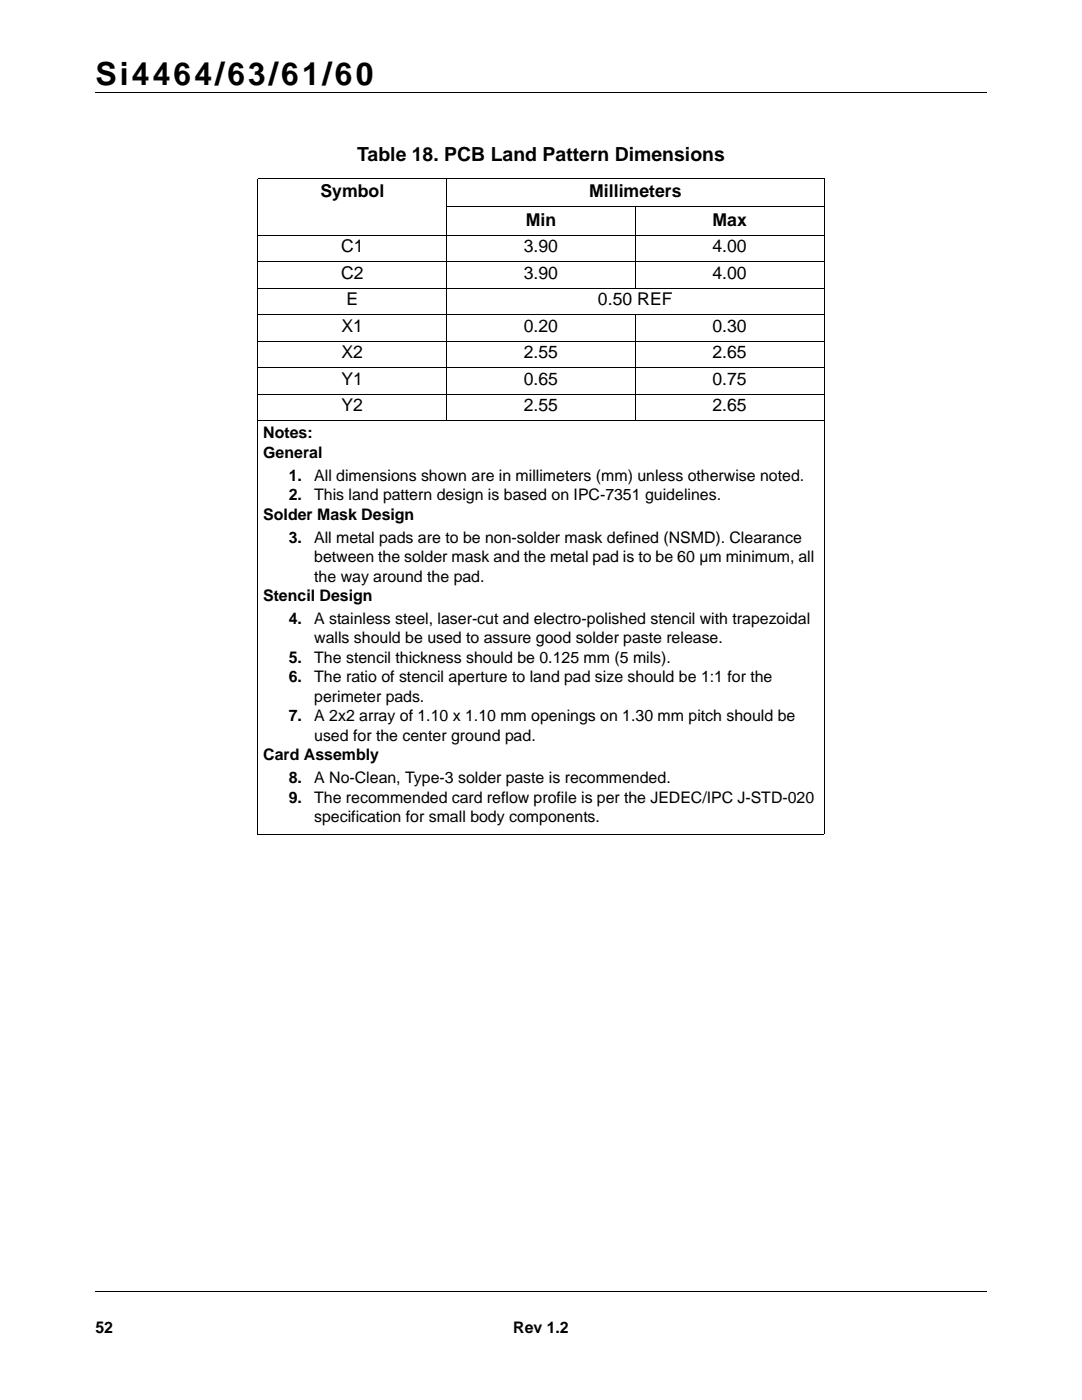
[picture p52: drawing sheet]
<svg xmlns="http://www.w3.org/2000/svg" width="216mm" height="279mm" viewBox="0 0 216 279" stroke-linecap="round" stroke-linejoin="round" font-family="sans-serif">
<defs><g id="words">
<text font-size="6.3" x="19" y="16.9">Si4464/63/61/60</text>
<text font-size="3.9" x="71.3" y="32.2">Table 18. PCB Land Pattern Dimensions</text>
<g font-size="3.5">
<text x="63.9" y="39.4">Symbol</text>
<text x="117.6" y="39.4">Millimeters</text>
<text x="104.9" y="45">Min</text>
<text x="142.2" y="45">Max</text>
<text x="68.1" y="50.3">C1</text>
<text x="104.5" y="50.3">3.90</text>
<text x="142.2" y="50.3">4.00</text>
<text x="68" y="55.6">C2</text>
<text x="104.5" y="55.6">3.90</text>
<text x="142.1" y="55.6">4.00</text>
<text x="69.1" y="60.9">E</text>
<text x="119.3" y="60.9">0.50 REF</text>
<text x="68.1" y="66.2">X1</text>
<text x="68.1" y="71.5">X2</text>
<text x="104.5" y="66.2">0.20</text>
<text x="104.5" y="71.5">2.55</text>
<text x="142.1" y="66.2">0.30</text>
<text x="142.1" y="71.5">2.65</text>
<text x="68.1" y="76.8">Y1</text>
<text x="104.5" y="76.8">0.65</text>
<text x="142.1" y="76.8">0.75</text>
<text x="68.1" y="82.1">Y2</text>
<text x="104.5" y="82.1">2.55</text>
<text x="142.1" y="82.1">2.65</text>
</g>
<g font-size="3.2">
<text x="52.5" y="87.5">Notes:</text>
<text x="52.5" y="91.4">General</text>
<text x="57.6" y="95.9">1.</text>
<text x="62.7" y="95.9">All dimensions shown are in millimeters (mm) unless otherwise noted.</text>
<text x="57.6" y="99.8">2.</text>
<text x="62.7" y="99.8">This land pattern design is based on IPC-7351 guidelines.</text>
<text x="52.5" y="103.7">Solder Mask Design</text>
<text x="57.6" y="108.3">3.</text>
<text x="62.7" y="108.3">All metal pads are to be non-solder mask defined (NSMD). Clearance</text>
<text x="62.7" y="112.2">between the solder mask and the metal pad is to be 60 µm minimum, all</text>
<text x="52.5" y="120">Stencil Design</text>
<text x="62.7" y="116.1">the way around the pad.</text>
<text x="57.6" y="124.5">4.</text>
<text x="62.7" y="124.5">A stainless steel, laser-cut and electro-polished stencil with trapezoidal</text>
<text x="62.7" y="128.4">walls should be used to assure good solder paste release.</text>
<text x="57.6" y="132.3">5.</text>
<text x="57.6" y="136.2">6.</text>
<text x="62.7" y="132.3">The stencil thickness should be 0.125 mm (5 mils).</text>
<text x="62.7" y="136.2">The ratio of stencil aperture to land pad size should be 1:1 for the</text>
<text x="57.6" y="143.9">7.</text>
<text x="62.7" y="140.1">perimeter pads.</text>
<text x="62.7" y="143.9">A 2x2 array of 1.10 x 1.10 mm openings on 1.30 mm pitch should be</text>
<text x="62.7" y="147.8">used for the center ground pad.</text>
<text x="52.5" y="151.7">Card Assembly</text>
<text x="57.6" y="156.3">8.</text>
<text x="57.6" y="160.2">9.</text>
<text x="62.7" y="156.3">A No-Clean, Type-3 solder paste is recommended.</text>
<text x="62.7" y="160.2">The recommended card reflow profile is per the JEDEC/IPC J-STD-020</text>
<text x="62.7" y="164.1">specification for small body components.</text>
<text x="19" y="266">52</text>
<text x="102.4" y="266">Rev 1.2</text>
</g>
</g></defs>
<path d="M19 18.4h177.8M19.1 257.8h177.8" fill="none" stroke="#000" stroke-width=".2"/>
<path d="M166.6 259.6h30.7v14.7h-30.7z" fill="#fff"/>
<g fill="none" stroke="#000" stroke-width=".2">
<path d="M51.4 35.6h113.1M51.5 35.7v48.2M89.1 35.5v5.7M164.4 35.7v48.2M51.4 46.9h113.1M51.4 52.2h113.1M51.4 57.5h113.1M89 41.3h75.5M89.1 41.4v42.7M126.8 41.2v16.4M51.4 62.8h113.1M51.4 68.1h113.1"/>
<path d="M51.4 73.4h113.1M51.4 78.7h113.1M126.8 62.7v21.4M51.4 84h113.1M51.5 84.1v82.3M164.4 84.1v82.3M51.4 166.5h113.1"/>
</g>
<use href="#words"/>
</svg>
